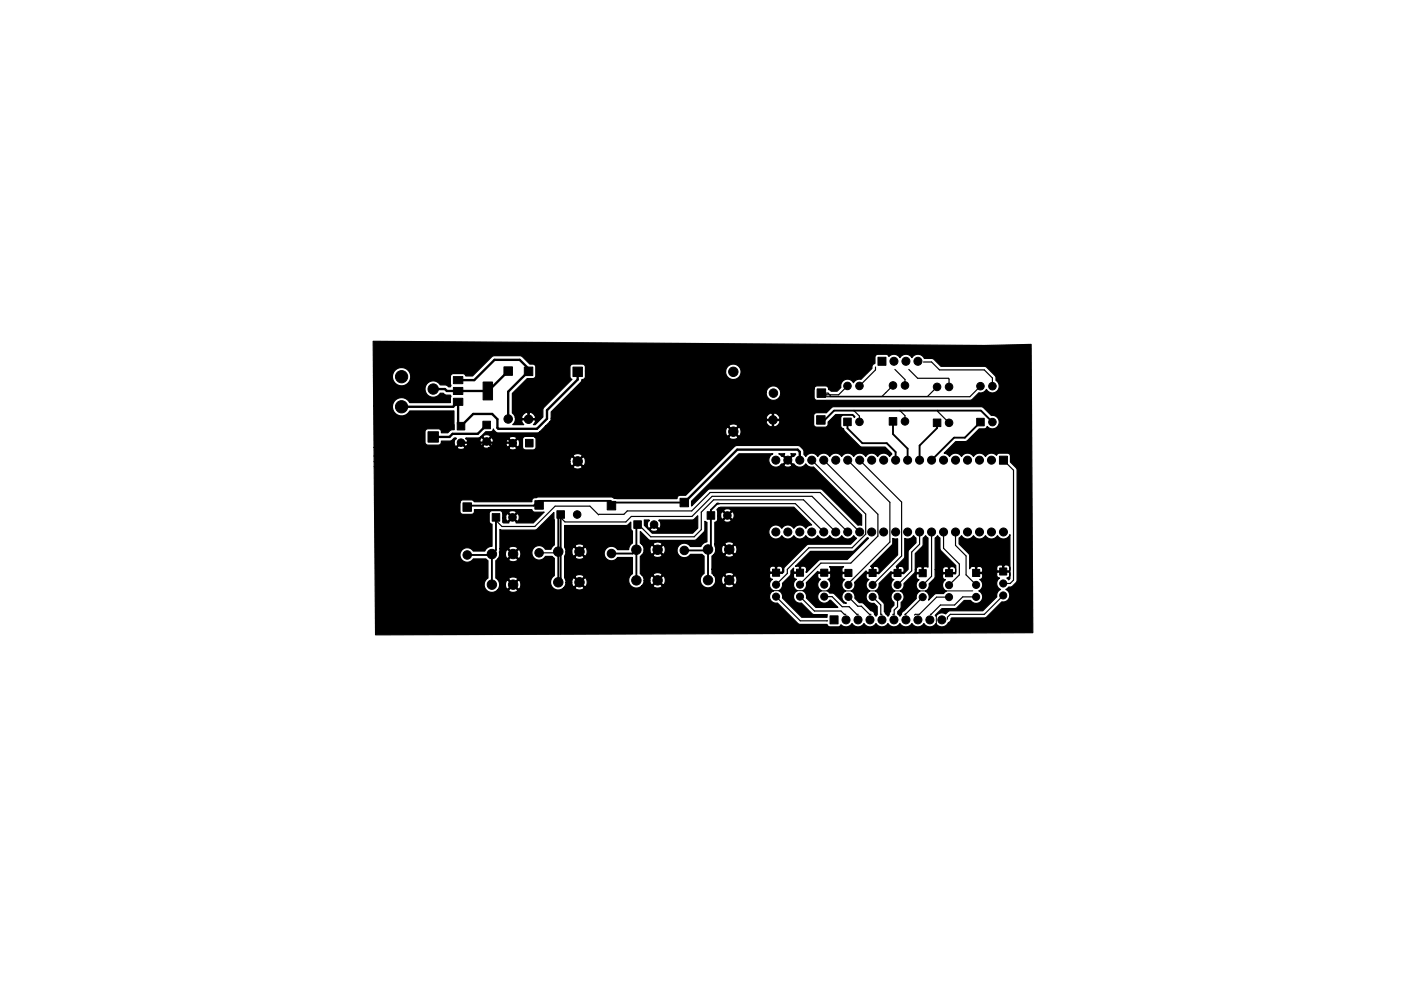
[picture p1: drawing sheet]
<svg xmlns="http://www.w3.org/2000/svg" width="297mm" height="210mm" viewBox="0 0 297 210" stroke-linecap="round" stroke-linejoin="round" font-family="sans-serif">
<g fill="#000" stroke="#000" stroke-width=".21">
<path d="M106.8 77.8h1.8v1.8h-1.8zM111.2 77.9h1.8v1.8h-1.8zM121.5 77.9h2v2h-2zM186.1 75.8h1.7v1.7h-1.7zM90.7 91.6h2.2v2.2h-2.2zM96.1 79.9h2v1.5h-2zM96.1 84.5h2v1.5h-2zM96.1 82.2h2v1.5h-2zM96.9 89.6h1.6v1.6h-1.6zM102.4 89.4h1.6v1.6h-1.6zM102.4 81.1h2v3.8h-2zM111.4 93.2h1.6v1.6h-1.6z"/>
<path d="M173.1 88.2h1.8v1.8h-1.8zM173.2 82.5h1.8v1.8h-1.8zM178.9 88.7h1.6v1.6h-1.6zM188.5 88.6h1.6v1.6h-1.6zM197.9 88.9h1.6v1.6h-1.6zM207.1 88.8h1.6v1.6h-1.6zM211.9 96.8h1.7v1.7h-1.7zM98.2 106.7h1.8v1.8h-1.8zM104.4 109h1.6v1.6h-1.6zM113.4 106.2h1.8v1.8h-1.8zM118.1 108.4h1.6v1.6h-1.6zM128.7 106.4h1.8v1.8h-1.8z"/>
<path d="M134.4 110.5h1.6v1.6h-1.6zM144.2 105.7h1.8v1.8h-1.8zM149.9 108.6h1.6v1.6h-1.6zM163.8 120.8h1.5v1.5h-1.5zM168.9 120.8h1.5v1.5h-1.5zM174 120.8h1.5v1.5h-1.5zM176 130.7h1.7v1.7h-1.7zM179.1 120.8h1.5v1.5h-1.5zM184.3 120.8h1.5v1.5h-1.5zM189.5 120.8h1.5v1.5h-1.5zM194.9 120.9h1.5v1.5h-1.5zM200.5 120.9h1.5v1.5h-1.5z"/>
<path d="M206.2 120.8h1.5v1.5h-1.5zM211.9 120.5h1.5v1.5h-1.5z"/>
<circle cx="85.1" cy="79.9" r="1.3"/>
<circle cx="155.5" cy="78.9" r="1"/>
<circle cx="189.5" cy="76.7" r=".85"/>
<circle cx="192.1" cy="76.7" r=".85"/>
<circle cx="194.6" cy="76.7" r=".85"/>
<circle cx="85.1" cy="86.3" r="1.3"/>
<circle cx="91.8" cy="82.5" r="1.1"/>
<circle cx="97.7" cy="93.9" r=".8"/>
<circle cx="103.2" cy="93.7" r=".8"/>
<circle cx="107.7" cy="88.9" r=".9"/>
<circle cx="108.7" cy="94" r=".8"/>
<circle cx="112.1" cy="88.9" r=".9"/>
<circle cx="122.5" cy="97.9" r="1"/>
<circle cx="155.5" cy="91.6" r="1"/>
<circle cx="163.9" cy="89.1" r=".9"/>
<circle cx="164" cy="83.4" r=".9"/>
<circle cx="164.5" cy="97.6" r=".85"/>
<circle cx="167" cy="97.6" r=".85"/>
<circle cx="169.6" cy="97.6" r=".85"/>
<circle cx="172.1" cy="97.6" r=".85"/>
<circle cx="174.7" cy="97.6" r=".85"/>
<circle cx="177.2" cy="97.6" r=".85"/>
<circle cx="179.7" cy="81.9" r=".8"/>
<circle cx="179.7" cy="97.6" r=".85"/>
<circle cx="182.2" cy="89.5" r=".8"/>
<circle cx="182.2" cy="81.9" r=".8"/>
<circle cx="182.3" cy="97.6" r=".85"/>
<circle cx="184.8" cy="97.6" r=".85"/>
<circle cx="187.4" cy="97.6" r=".85"/>
<circle cx="189.3" cy="81.8" r=".8"/>
<circle cx="189.9" cy="97.6" r=".85"/>
<circle cx="191.9" cy="89.4" r=".8"/>
<circle cx="191.9" cy="81.8" r=".8"/>
<circle cx="192.4" cy="97.6" r=".85"/>
<circle cx="195" cy="97.6" r=".85"/>
<circle cx="197.5" cy="97.6" r=".85"/>
<circle cx="198.7" cy="82.1" r=".8"/>
<circle cx="200.1" cy="97.6" r=".85"/>
<circle cx="201.2" cy="89.7" r=".8"/>
<circle cx="201.2" cy="82.1" r=".8"/>
<circle cx="202.6" cy="97.6" r=".85"/>
<circle cx="205.1" cy="97.6" r=".85"/>
<circle cx="207.7" cy="97.6" r=".85"/>
<circle cx="207.9" cy="81.9" r=".8"/>
<circle cx="210.2" cy="97.6" r=".85"/>
<circle cx="210.4" cy="89.6" r=".8"/>
<circle cx="210.4" cy="81.9" r=".8"/>
<circle cx="99.1" cy="117.7" r=".9"/>
<circle cx="104.3" cy="117.5" r="1"/>
<circle cx="108.7" cy="109.8" r=".8"/>
<circle cx="108.8" cy="117.5" r="1"/>
<circle cx="114.3" cy="117.3" r=".9"/>
<circle cx="118.4" cy="117" r="1"/>
<circle cx="122.4" cy="109.2" r=".8"/>
<circle cx="122.9" cy="117" r="1"/>
<circle cx="129.6" cy="117.4" r=".9"/>
<circle cx="134.9" cy="116.6" r="1"/>
<circle cx="138.7" cy="111.3" r=".8"/>
<circle cx="139.4" cy="116.6" r="1"/>
<circle cx="145.1" cy="116.8" r=".9"/>
<circle cx="150.1" cy="116.6" r="1"/>
<circle cx="154.2" cy="109.4" r=".8"/>
<circle cx="154.6" cy="116.6" r="1"/>
<circle cx="164.5" cy="112.9" r=".85"/>
<circle cx="167" cy="112.9" r=".85"/>
<circle cx="169.6" cy="112.9" r=".85"/>
<circle cx="172.1" cy="112.9" r=".85"/>
<circle cx="174.7" cy="112.9" r=".85"/>
<circle cx="177.2" cy="112.9" r=".85"/>
<circle cx="179.7" cy="112.9" r=".85"/>
<circle cx="182.3" cy="112.9" r=".85"/>
<circle cx="184.8" cy="112.9" r=".85"/>
<circle cx="187.4" cy="112.9" r=".85"/>
<circle cx="189.9" cy="112.9" r=".85"/>
<circle cx="192.4" cy="112.9" r=".85"/>
<circle cx="195" cy="112.9" r=".85"/>
<circle cx="197.5" cy="112.9" r=".85"/>
<circle cx="200.1" cy="112.9" r=".85"/>
<circle cx="202.6" cy="112.9" r=".85"/>
<circle cx="205.1" cy="112.9" r=".85"/>
<circle cx="207.7" cy="112.9" r=".85"/>
<circle cx="210.2" cy="112.9" r=".85"/>
<circle cx="212.8" cy="112.9" r=".85"/>
<circle cx="104.3" cy="124" r="1"/>
<circle cx="108.8" cy="124" r="1"/>
<circle cx="118.4" cy="123.5" r="1"/>
<circle cx="122.9" cy="123.5" r="1"/>
<circle cx="134.9" cy="123.1" r="1"/>
<circle cx="139.4" cy="123.1" r="1"/>
<circle cx="150.1" cy="123.1" r="1"/>
<circle cx="154.6" cy="123.1" r="1"/>
<circle cx="164.5" cy="126.6" r=".75"/>
<circle cx="164.5" cy="124" r=".75"/>
<circle cx="169.6" cy="124" r=".75"/>
<circle cx="169.6" cy="126.6" r=".75"/>
<circle cx="174.8" cy="126.6" r=".75"/>
<circle cx="174.8" cy="124" r=".75"/>
<circle cx="179.4" cy="131.5" r=".85"/>
<circle cx="179.9" cy="124.1" r=".75"/>
<circle cx="179.9" cy="126.6" r=".75"/>
<circle cx="181.9" cy="131.5" r=".85"/>
<circle cx="184.5" cy="131.5" r=".85"/>
<circle cx="185" cy="124.1" r=".75"/>
<circle cx="185" cy="126.6" r=".75"/>
<circle cx="187" cy="131.5" r=".85"/>
<circle cx="189.5" cy="131.5" r=".85"/>
<circle cx="190.3" cy="124.1" r=".75"/>
<circle cx="190.3" cy="126.6" r=".75"/>
<circle cx="192.1" cy="131.5" r=".85"/>
<circle cx="194.6" cy="131.5" r=".85"/>
<circle cx="195.6" cy="124.1" r=".75"/>
<circle cx="195.6" cy="126.7" r=".75"/>
<circle cx="197.2" cy="131.5" r=".85"/>
<circle cx="199.7" cy="131.5" r=".85"/>
<circle cx="201.2" cy="124.1" r=".75"/>
<circle cx="201.2" cy="126.7" r=".75"/>
<circle cx="207" cy="124.1" r=".75"/>
<circle cx="207" cy="126.6" r=".75"/>
<circle cx="212.7" cy="126.3" r=".75"/>
<circle cx="212.7" cy="123.8" r=".75"/>
</g>
<path d="M198.5 130.6v1.8M206.2 125.4l-42.1-.1-.6 .2" fill="none" stroke="#000" stroke-width=".21"/>
<path d="M107.7 78.7l-4.2 4.3h-8.8l-.4-.5h-2.5M122.5 78.9v1.6l-6.5 6.5v1.8l-2.2 2.2h-8.1l-.2-.2v-1.9l-1.2-1.1h-4l-2.6 2.6-.6-.6v-4.5l-1 1h-11M97.1 80.7h3.4l4.4-4.4h5.3l1.9 1.9v.6l-4.4 4.3v5.8M97.7 93.9l11 .1M103.2 90.2l-1.9 1.8h-5.3l-.7 .7h-3.5M169.6 97.6v-1.7l-.5-.5h-12.8l-11.2 11.2" fill="none" stroke="#000" stroke-width=".5"/>
<g fill="none" stroke="#000" stroke-width=".4">
<path d="M174 89.1h.9l1.9-2h31.2l2.4 2.5M179.7 89.5v1.4l3.1 3.1h5.2l1.9 1.9v1.7M189.3 89.4v2.7l3.1 3.1v2.4M198.7 89.7v1.1l-3.7 3.7v3.1M207.9 89.6l-3.3 3.3h-2.3l-4.8 4.7M98.7 107.2l.4 .4M104.3 117.5v6.5M105.2 109.8v6.9l-1.1 1h-5M118.2 116.9l.2 .1M118.4 109.7l.5-.5v13.8l-.5 .5zM129.5 106.3h-15.3l-1 1h-14.1M129.9 106.6h15.2"/>
<path d="M134.9 116.6l-.8 .8h-4.5M135.2 111.3l-.3 .3v11.5M150.1 116.6v6.5M152.4 106.9h-.3l-1.4 1.3v7.8l-.8 .8h-4.8"/>
</g>
<g fill="none" stroke="#000" stroke-width=".25">
<path d="M185.6 77.9v.6l-3.4 3.4M189.7 78.4l2.2 2.1v1.3M192.7 78.4l1.9 1.9h6.5l.1 .1v1.7M195.8 76.8h1.7l1.7 1.7h9.5l1.7 1.7v1.7M172.1 97.6l11.4 11.5v4.2l-2.8 2.9h-9.2l-4.6 4.6v.9l-2.4 2.3M174.7 97.6l11.4 11.5v4.6l-5.7 5.8h-6.4l-4.4 4.5M179.7 81.9l-1.9 1.9h-2.6l-.3 .3M179.7 97.6l9 9v8.4l-8.8 8.8v.3M181.1 87.1l1.1 1.2v1.2M182.3 97.6l8.9 8.9v11.5l-6.2 6.1M189.3 81.8l-2.3 2.3M190.8 87.1l1.1 1.1v1.2"/>
<path d="M198.8 87.1v.2l2.4 2.4M207.9 81.9l-2.3 2.3h-30.7l-.8-.8h1.5l.4 .5v.2h20.6l2.1-2M212.8 97.6l2.1 2.2v23.3l-.7 .7h-1.5M105.2 109.8v.6l1.2 1.3h7l4.3-4.3h7.4l1.8 1.8 5.4-.1 .7-.7h13.7l3.9-3.9h23.3l8.4 8.4M118.4 117l-.3 .3h-3.8M118.9 109.2v.6l.9 .9h12.9l1.2-1.1h12.8l4.3-4.3h21.2l7.5 7.6M135.2 111.3h.2l2.6 2.6h9.2l1.5-1.5v-3.7l2.6-2.7h19.1l6.8 6.9M152.1 106.9h16.5l6.1 6M195 112.9v2.6l-1.7 1.6v4l-3 3M197.5 112.9v9.4l-1.9 1.8M200.1 112.9v3.4l3.3 3.4v2.3l-2.2 2.1M202.6 112.9v2.8l2.2 2.3v4l2.2 2.1"/>
<path d="M164.5 126.6l5.2 5.1h5.8M169.6 126.6l3.1 3h5.6l.7 .7h.3M174.8 126.6h1.6l2.2 2.1h1.4l1.7 1.6h.3M179.9 126.6l2 2h.7l1.7 1.7h.4M185 126.6l1.7 1.8v1.9h.3M190.3 126.6v2.1l-.7 .7v.9h-.3M191.9 130.3h.1M195.6 126.7l-3.6 3.6M201.2 126.7h-2.6l-3.7 3.6h-.8l-.2 .2M207 126.6h-2.9l-1.7 1.8h-3l-2 1.9h-.1M212.7 126.3l-4 4h-7.2l-.6 .7v.4"/>
</g>
<path d="M79.1 72.4l129.7 .9 9.8-.2 .4 61.1-139.4 .5-.2-28h18.1v1.8l.2 .4 .5 .2h1.8a.73 .73 0 0 0 .6-1h12.2l.1 .4 .4 .2 2.1-.1-2.3 2.3h-3.7l.1-.1-.8-.8-.9 .8 .1 .1h-1.2l-.1-.1v-1h.6a.63 .63 0 0 0 .5 .8l.8-.8h.3l.8 .8 .3-.1 .2-.8-.2-.7h-.3l-.8 .8h-.3l-.8-.8a.78 .78 0 0 0-.5 .8h-.6v-1h1.2l.9 .8 .8-.8-.1-.3-.8-.2-.7 .2-.1 .3h-1.2l-.5-.5h-1.7a.64 .64 0 0 0-.7 .7v1.7l.2 .3 .4 .2v4.7l-.8 .2-.7 .8h-2.5a1.54 1.54 0 0 0-2.3-.3 1.54 1.54 0 0 0 0 2.3 1.54 1.54 0 0 0 2.3-.3h2.7l.5 .4v3.6l-.2 .2a1.64 1.64 0 0 0-.2 2.4 1.64 1.64 0 0 0 2.4 0h2.3l.1 .2 .6 .3 1.2-.3v-.2l-.9-1-1 1h-2.3l.2-.4 .2-.7h1.3a.81 .81 0 0 0 .5 .9l.9-1h.4l.9 1 .3-.1 .2-.9-.2-.8-.3-.1-.9 .9h-.4l-.9-.9a.94 .94 0 0 0-.5 1h-1.3v-.5l-.4-.7h2.3l1 1 .9-1v-.3l-1-.2-.8 .2-.1 .3h-2.3l-.4-.3v-3.6l.4-.3h2.3a1.15 1.15 0 0 0 1.9 0l-.9-1-1 1h-2.3l.2-.4 .2-.7h1.3l.2 .8 .3 .1 .9-1h.4l.9 1a1.15 1.15 0 0 0 0-1.9l-.9 .9h-.4l-.9-.9-.3 .1-.2 .9h-1.3l.1-1.2h1.8l1 1 .9-1a1.15 1.15 0 0 0-1.9 0h-1.8v-4.1l.4 .2 7.3-.1 3.7-3.7 .1 6.9-.4 .4-.3 .5h-1.2l-.1-.2a1.54 1.54 0 0 0-2.3-.1 1.54 1.54 0 0 0 .2 2.3 1.54 1.54 0 0 0 2.2-.4h1.5l.4 .3v3.7l-.2 .2a1.64 1.64 0 0 0-.1 2.4 1.64 1.64 0 0 0 2.3 0h2.4l.1 .2 .6 .3 1.1-.3 .1-.2-.9-1-1 1h-2.4l.3-.4 .2-.7h1.2a.81 .81 0 0 0 .5 .9l1-1h.3l1 1 .3-.1 .2-.9-.2-.8-.3-.1-1 .9h-.3l-1-.9a.94 .94 0 0 0-.5 1h-1.2l-.3-1.2h2.2l1 1 .9-1-.1-.3-.9-.2-.8 .2-.1 .3h-2.2v-4.2h2.2a1.15 1.15 0 0 0 1.9 0l-.9-1-1 1h-2.2v-.2l.3-.9h1.2l.3 .8 .2 .1 1-1h.3l1 1a1.15 1.15 0 0 0 0-1.9l-1 .9h-.3l-1-.9-.2 .1-.3 .9h-1.2l-.3-1v-.2h2.2l1 1 .9-1a1.15 1.15 0 0 0-1.9 0h-2.2v-4.4h13l.4-.1 .6-.6 .1 1.4 .3 .5v2.5l-.6 .7-.2 .7h-2.4l-.1-.1a1.54 1.54 0 0 0-2.3-.1 1.54 1.54 0 0 0 .2 2.2 1.54 1.54 0 0 0 2.2-.3h3.2v3.4l-.2 .2a1.64 1.64 0 0 0-.2 2.3 1.64 1.64 0 0 0 2.4 .1h2.4l.1 .2 .6 .3 1.1-.3 .1-.2-1-1-.9 1h-2.4l.3-.4 .2-.7h1.2a.81 .81 0 0 0 .5 .9l.9-1h.4l1 1 .2-.1 .3-.9-.3-.8-.2-.1-1 .9h-.4l-.9-.9a.94 .94 0 0 0-.5 1h-1.2l-.1-.5-.4-.7h2.4l.9 1 1-1-.1-.3-.9-.2-.8 .2-.1 .3h-2.4l-.3-.3v-3.7l.3-.2h2.4a1.15 1.15 0 0 0 1.9 0l-1-1-.9 1h-2.4l.3-.4 .2-.7h1.2l.2 .8 .3 .1 .9-1h.4l1 1a1.15 1.15 0 0 0 0-1.9l-1 .9h-.4l-.9-.9-.3 .1-.2 .9h-1.2l-.1-.5-.4-.7h2.4l.9 1 1-1a1.15 1.15 0 0 0-1.9 0h-2.4l-.3-.3v-2.5l1.6 1.7 .4 .2h9.5l.4-.2 1.6-1.6 .2-2.2 .4 .2v4.2l-.8 .3-.5 .6h-2.2a1.54 1.54 0 0 0-2.3-.3 1.54 1.54 0 0 0 0 2.3 1.54 1.54 0 0 0 2.3-.3h2.4l.5 .4v3.7l-.2 .1a1.64 1.64 0 0 0-.2 2.4 1.64 1.64 0 0 0 2.4 0h2.4l.1 .3 .6 .2 1.1-.2 .1-.3-1-.9-.9 .9h-2.4l.3-.3 .1-.8h1.3a.81 .81 0 0 0 .5 .9l.9-.9h.4l.9 .9 .3-.1 .3-.9-.3-.8-.3-.1-.9 1h-.4l-.9-1a.94 .94 0 0 0-.5 1h-1.3v-.5l-.4-.7h2.4l.9 1 1-1-.1-.2-.9-.3-.8 .3-.1 .2h-2.4l-.4-.2v-.9h12.3v.4l.1 .2h1.1v-1.1h.3v1.1h1.1l.1-.2v-.7l-.4-.3-.7-.1-.4 .2-.1-.2h-.5a.64 .64 0 0 0-.6 .7h-12.3v-2.8l.4-.3h2.4l.1 .3 .6 .2 1.1-.2 .1-.3-1-.9-.9 .9h-2.4l.3-.3 .1-.8h1.3a.81 .81 0 0 0 .5 .9l.9-.9h.4l.9 .9 .3-.1 .3-.9-.3-.8-.3-.1-.9 1h-.4l-.9-1a.94 .94 0 0 0-.5 1h-1.3l-.1-1.2h2.1l.9 1 1-1-.1-.2-.9-.3-.8 .3-.1 .2h-2.1v-4.6l.3-.1 .2-.3h1.3l.1 .2 .8 .2 .7-.2v-.2l-.8-.9-.8 .9h-1.3l.1-1h.6a.63 .63 0 0 0 .4 .8l.8-.8h.4l.8 .8 .3-.1 .2-.8-.2-.7h-.3l-.8 .8h-.4l-.8-.8a.78 .78 0 0 0-.4 .8h-.6l-.1-1h1.3l.8 .8 .8-.8v-.3l-.8-.2-.7 .2-.1 .3h-1.3l-.1-.3 .4-.4 .4-.1h15.5l3.8 3.8-.7 .2-.6 .5a1.48 1.48 0 0 0-2.5 0 1.48 1.48 0 0 0-2.5 0 1.49 1.49 0 0 0-2.3-.4 1.49 1.49 0 0 0 0 2.3 1.49 1.49 0 0 0 2.3-.4 1.48 1.48 0 0 0 2.5 0 1.48 1.48 0 0 0 2.5 0 1.48 1.48 0 0 0 2.6 0 1.48 1.48 0 0 0 2.5 0 1.48 1.48 0 0 0 2.6 0 1.48 1.48 0 0 0 2.5 0l.6 .6-1.3 1.3h-8.8l-.4 .1-4.7 4.7-.2 .3v.7l-.4 .4-2.5-.1-.1 .2v.6l.1 .3 .5 .2-.1 .1a1.39 1.39 0 0 0 .3 2.3 1.38 1.38 0 0 0-.8 1.7 1.38 1.38 0 0 0 1.6 .9l4.6 4.5 6 .1 .1 .3 .5 .2h1.8l.5-.5a1.48 1.48 0 0 0 2.3-.2 1.48 1.48 0 0 0 2.6 0 1.48 1.48 0 0 0 2.5 0 1.48 1.48 0 0 0 2.6 0 1.48 1.48 0 0 0 2.5 0 1.48 1.48 0 0 0 2.5 0 1.48 1.48 0 0 0 2.6 0 1.48 1.48 0 0 0 2.5 0 1.56 1.56 0 0 0 2.8-.2l.3-.3 .3-.7 7.2-.1 3.4-3.3h.2a1.39 1.39 0 0 0 1.4-1 1.39 1.39 0 0 0-.7-1.6l.6-.5 .8-.3 .8-.8 .1-.4v-23.3l-.2-.5-1.2-1.3v-1.2a.64 .64 0 0 0-.6-.7l-1.8 .1-.5 .4a1.48 1.48 0 0 0-2.4 .3 1.48 1.48 0 0 0-2.5 0 1.48 1.48 0 0 0-2.5 0 1.48 1.48 0 0 0-2.6 0l-.5-.6-.6-.2 2.4-2.4 2.3-.1 2.7-2.6 1.3-.1 .4-.4 .2 .2a1.44 1.44 0 0 0 2.3-.8 1.44 1.44 0 0 0-1.6-1.8l-1.6-1.6-.6-.2h-31.2l-.4 .1-1.2 1.2h-2.1a.64 .64 0 0 0-.6 .6v1.8l.2 .4 .4 .2h1.8a.64 .64 0 0 0 .7-.6v-.4l1.6-1.6h3.6l.5 .4-.2 .2-.2-.3-.3-.2h-1.7a.64 .64 0 0 0-.7 .6l.1 2 .5 .2 .3 .6 3.3 3.2 .4 .2h4.9l1.4 1.4-.5 .6-.1-.2a1.49 1.49 0 0 0-2.4 .2 1.48 1.48 0 0 0-2.6 0 1.48 1.48 0 0 0-2.5 0 1.48 1.48 0 0 0-2.5 0 1.48 1.48 0 0 0-2.6 0 1.48 1.48 0 0 0-2.5 0 1.48 1.48 0 0 0-2.6 0 .94 .94 0 0 1-.3-1l-.2-.5-.6-.6-.6-.3-13.1 .1-10.6 10.5h-1.2a.64 .64 0 0 0-.7 .7h-12.7l-.6-.1-.6-.3h-15.4l-.5 .2a.73 .73 0 0 0-.9 .8h-12.2l-.5-.3h-1.9l-.5 .1-.2 .5h-18.1l-.1-7.7h42.2a1.15 1.15 0 0 0 1.9 0l-.9-.9-1 .9h-42.2v-1.1h41.5l.3 .8 .2 .1 1-.9h.4l.9 .9a1.15 1.15 0 0 0 0-1.9l-.9 1h-.4l-1-1-.2 .1-.3 .9h-41.5v-1.1h42.2l1 .9 .9-.9a1.15 1.15 0 0 0-1.9 0h-42.2v-1.9h17.6l.1 .3 .5 .1 1-.1 .1-.3-.9-.8-.8 .8h-17.6l-.1-8.8h4a1.94 1.94 0 0 0 1.4 2.1 1.94 1.94 0 0 0 2.3-1h9.3l.1 4h-.7l-.7 .6h-1.3a.68 .68 0 0 0-.7-.8h-2.2l-.4 .2-.2 .4v2.2a.64 .64 0 0 0 .6 .6h2.4a.69 .69 0 0 0 .5-.8h1.9l.8-.7h.4v.2a.96 .96 0 0 0 0 1.6l1.1-1 .9 1h3.7v.2l.8 .2 4.7-.1a.96 .96 0 0 0 1.6 0l-.8-.8-.8 .8h-4.2l.2-.1 .1-.2-.8-.9-.8 .9h-3.4l.2-1h2.5a.63 .63 0 0 0 .5 .8l.8-.8h.4l.8 .8 .2-.1 .1-.3h2.8l.2 .7h.2l.8-.8h.4l.8 .8a.98 .98 0 0 0 .1-1.6h1v1.6a.64 .64 0 0 0 .6 .7h1.7l.4-.3 .2-2-.3-.5h41.1a1.15 1.15 0 0 0 1.9 0l-.9-.9-1 .9h-41.1l-.4-.1h-1.6a.64 .64 0 0 0-.6 .6h-1.1l-.8 .8h-.4l-.8-.8-.2 .1-.2 .8h-2.8v-1.1h3.4l.8 .8 .8-.8a.96 .96 0 0 0-1.6 0h-3.4l-.3-.1-.8 .8h-.4l-.8-.8a.78 .78 0 0 0-.5 .8h-2.5l-.2-.5-.3-.1 .1-.2h2.5l1.1-.2 .8 .8 .8-.8a.96 .96 0 0 0-1.6 0h-.5l1.1-1.1h1a.63 .63 0 0 0 .6-.6l.6 .7 .5 .2h8.1l.6-.3h39.4a.81 .81 0 0 0 .5 .9l1-.9h.4l.9 .9 .3-.1 .2-.9-.2-.8-.3-.1-.9 1h-.4l-1-1a.94 .94 0 0 0-.5 1h-39.4l1.2-1.1h38.9l1 .9 .9-.9-.1-.3-.9-.3-.8 .3-.1 .3h-38.9l1-1h45.8l.3 .6 .8 .5 .3-.1v-1.3h.2v1.3a1.05 1.05 0 0 0 1.3-1.3h-2.8l-.1 .3h-45.8l.3-.8h45.5l.1 .3h1.3v-1.3h.2v1.3h1.3l.1-.3a1.26 1.26 0 0 0-1.6-1 1.17 1.17 0 0 0-1.4 1h-45.5v-1.3l4.1-4.1h41.4a1.54 1.54 0 0 0 2 1.6 1.54 1.54 0 0 0 .8-2.4h7.4v1.8a.64 .64 0 0 0 .6 .6h32.4l.6-.2 1.3-1.4 1.1-.1 .5-.6 .2 .2a1.44 1.44 0 0 0 2.2 .1 1.44 1.44 0 0 0-.3-2.2l-.2-.9-2-2-9.5-.1-1.7-1.6-1.8-.1a1.48 1.48 0 0 0-2.7-.1 1.48 1.48 0 0 0-2.5 0 1.48 1.48 0 0 0-2.3-.3l-.5-.4h-1.9a.64 .64 0 0 0-.6 .6v1.3a.84 .84 0 0 0-.6 1.1l-2.4 2.3-1 .1-.6 .6a1.44 1.44 0 0 0-1.7-.7 1.44 1.44 0 0 0-.9 1.7l-.8 .8h-1.3l-.1-.1a.57 .57 0 0 1-.5-.7l-.4-.3h-2a.64 .64 0 0 0-.6 .6l-7.4-.1a1.54 1.54 0 0 0-1.7-.5 1.54 1.54 0 0 0-1.1 1.4h-41.4l2.1-2.1 .4-.7a.64 .64 0 0 0 .6-.6v-1.2h29.7a1.64 1.64 0 0 0 2.3 1.7 1.64 1.64 0 0 0 .5-2.7 1.64 1.64 0 0 0-2.7 .7l-.1 .3h-29.7v-.9l-.3-.4-2.3-.2a.64 .64 0 0 0-.7 .7l.1 2.1 .4 .5-6 5.9-.2 .5v1.6l-1.6 1.6h-.4a.85 .85 0 0 0 .3-1h-2.7l-.1 .2 .4 .8h-2.3l.5-.8v-.7h1.4l.1 .2h1.2v-1.2h.3v1.2h1.2l.2-.2a1.24 1.24 0 0 0-1.7-1 1.13 1.13 0 0 0-1.3 1h-1.4l-.1-.4-.5-.6v-4.1l3.2-3.2h1.3l.3-.2 .2-.4v-1.8a.64 .64 0 0 0-.6-.7h-.7l-1.5-1.5-.4-.2h-5.7l-.5 .2-4 4.1h-1.4l-.5-.5h-2.2a.64 .64 0 0 0-.6 .6v1.5l.1 .4-.1 .3h-.4l-.6-.4h-1.2a1.74 1.74 0 0 0-2.6-.5 1.74 1.74 0 0 0 0 2.7 1.74 1.74 0 0 0 2.6-.5h.7l.6 .4h.9l.1 .3-.1 1.3h-8.6a1.94 1.94 0 0 0-2.1-1 1.94 1.94 0 0 0-1.6 1.7h-4v-6.4h4v.4a1.94 1.94 0 0 0 3 1.5 1.94 1.94 0 0 0 0-3.3 1.94 1.94 0 0 0-3 1.4h-4zM156.7 96.3h7.2a1.49 1.49 0 0 0-.6 2.2 1.49 1.49 0 0 0 2.3 .2h.6a1.01 1.01 0 0 0 1.7 0l-.9-.9-.8 .9h-.6l.2-.3 .2 .1 .9-.9-.9-.8-.2 .1-.7-.6h1.3l-.2 .3 .8 .9 .9-.9-.3-.3h1.1l-.4 .6-.2-.1-.9 .8 .9 .9 .2-.1a1.48 1.48 0 0 0 2.5 0l.9 .7h.8l10.2 10.2v2.1h-.8l-7.5-7.5-.4-.2h-23.6l-.4 .2-3.4 3.5v-1.1zM122.2 109.1l.2-.1 .2 .2-.2 .2zM136.6 110.3h1l.1 .2a.96 .96 0 0 0 0 1.6l1-1 1 1a.96 .96 0 0 0 0-1.6l.1-.2h7.1l1-.9v2.6l-1 1.1h-8.6l-.9-.8h.5a.96 .96 0 0 0 1.6 0l-.8-.8-.8 .8h-.5l-.8-.8zM171.8 117h9l.4-.2 2.7-2.7 .2 .1-4.5 4.5h-5.7l-.4 .2-2.5 2.5h-.2l.2-.2v-.4a.64 .64 0 0 0-.6-.7h-.5l-.2 .2 .1 1.3h-1.4l-.2 .2v.5a.64 .64 0 0 0 .7 .6 1.38 1.38 0 0 0 .2 2.4 1.38 1.38 0 0 0-.8 1.7 1.38 1.38 0 0 0 1.6 .9l2.3 2.4 .5 .1h2.7l-.1 .6h-5.3l-4.1-4.1a1.36 1.36 0 0 0-.8-1.6 1.36 1.36 0 0 0 .8-1.5l1.6-1.6 .2-.5a1.39 1.39 0 0 1 .6-1.2l-.1 .7 .2 .2h1.1v-1.1l-.2-.2-.7 .1zM189.3 114.2l1 .1v3.4l-4 4h-2.5l-.2 .1v.5a.64 .64 0 0 0 .6 .6 1.38 1.38 0 0 0 .3 2.5 1.38 1.38 0 0 0-.8 1.7 1.38 1.38 0 0 0 1.6 .9l.7 .7v1.7l-.3 .3-.3-.3a.75 .75 0 0 0-.7-.8l-1.6-1.6-.9-.1-1-1a1.36 1.36 0 0 0-.8-1.5 1.37 1.37 0 0 0 .8-1.8l2.4-2.5 .2 .3h1.1v-1.1h.2v1.1h1.1l.2-.1v-.5a.64 .64 0 0 0-.6-.6h-.5a.48 .48 0 0 1-.7 0l4.6-4.6zM191.8 114.2a1.47 1.47 0 0 0 1.9-.6l.5 .6v.9l-1.4 1.5-.3 .4v3.8l-.9 .9h-2.5l-.2 .1v.5a.64 .64 0 0 0 .6 .6 1.38 1.38 0 0 0 .2 2.5 1.38 1.38 0 0 0-.2 2.4v.6l-.5 .6-.2 .7-.5 1-.8-.9-.1-1.7-1-1.2a1.36 1.36 0 0 0-.8-1.5 1.36 1.36 0 0 0 .8-1.6l2.5-2.5 .2 .1h1.1v-1.1h.2v1.1h1.1l.2-.1v-.5a.64 .64 0 0 0-.7-.6h-.4l-.2 .1-.4-.1 1.8-1.9zM195.7 114.2l.5-.6 .6 .6v6.1l-.9-.1-.1 .2v1.3h-1.4l-.2 .2v.5a.64 .64 0 0 0 .7 .6 1.38 1.38 0 0 0 .2 2.4 1.36 1.36 0 0 0-.8 1.6l-3 2.8-.5 .9-.5-.4v-.6l.7-.7 .1-1.2a1.38 1.38 0 0 0-.2-2.4 1.36 1.36 0 0 0 .8-1.6l2.2-2.3 .2-.6h.1v.4l.2 .2h1.1v-1.1l-.2-.2h-.4a.64 .64 0 0 0-.7 .7h-.1v-3.4l1.6-1.7zM198.3 114.2l.5-.6 .5 .6v2.1l.1 .5 3.2 3.2v1.7l-.1 .1-2.5-.1-.2 .2v.5a.64 .64 0 0 0 .7 .6 1.38 1.38 0 0 0 .2 2.4l-.6 .5-1.8 .1-1.4 1.3a1.38 1.38 0 0 0-.7-1.9 1.36 1.36 0 0 0 .8-1.5l1.2-1.3 .1-1.7h1.5v.4l.2 .2h1.1v-1.1h.2v1.1h1.1l.2-.2v-.4a.64 .64 0 0 0-.6-.7h-.5l-.2 .2-.8-.2a.64 .64 0 0 0-.7 .7h-1.5zM171 123.6l2.4-2.4 .1 .2h2.5l.1-.2v-.4l-.2-.6h3l-.4 .4v.7l.2 .1h1.3v.3h-1.3l-.2 .1v.5a.64 .64 0 0 0 .6 .6 1.38 1.38 0 0 0 .2 2.5 1.38 1.38 0 0 0-.8 1.3 1.38 1.38 0 0 0 1 1.3h-.6l-2-2-1-.2-.6-.5a1.38 1.38 0 0 0 .2-2.4 .64 .64 0 0 0 .6-.6v-.5l-.1-.2h-2.5l-.1 .2v.5a.64 .64 0 0 0 .6 .6 1.38 1.38 0 0 0 .2 2.4 1.39 1.39 0 0 0-.5 2.2 1.39 1.39 0 0 0 2.2-.2h.2l1.5 1.6h-4.6l-2-2a1.36 1.36 0 0 0-.8-1.6 1.38 1.38 0 0 0 .8-1.7zM203.4 114.2l.5-.6a1.48 1.48 0 0 0 2.5 0 1.48 1.48 0 0 0 2.5 0 1.48 1.48 0 0 0 2.6 0 1.48 1.48 0 0 0 1.4 .8 1.48 1.48 0 0 0 1.2-1v9.4l-.2 .2-.4-.4a.64 .64 0 0 0 .6-.6v-.5l-.2-.1h-2.4l-.2 .1v.5a.64 .64 0 0 0 .6 .6 1.38 1.38 0 0 0 .2 2.5 1.36 1.36 0 0 0-.8 1.5l-2.9 3h-6.9l-.4 .1-.6 .6a1.47 1.47 0 0 0-2.1 .4l-.1-.2 1.4-1.4h2.8l.4-.2 1.5-1.5h1.4a1.39 1.39 0 0 0 2.2 .1 1.39 1.39 0 0 0-.5-2.1 1.38 1.38 0 0 0 .2-2.5 .64 .64 0 0 0 .6-.6v-.5l-.1-.1h-1.4v-1.4h.3v1.1h1.1l.1-.1v-.8h3v.5l.2 .1h1.1v-1.1h.2v1.1h1.1l.2-.1v-.5a.64 .64 0 0 0-.7-.6h-.4l-.2 .1-.9-.1a.64 .64 0 0 0-.6 .6h-3l-.5-.3-1 .1-.1-.1h-.5l-.3 .1-.3 .4-.1-3-2.1-2.3z" fill="#000" stroke="#000" stroke-width=".25"/>
</svg>
